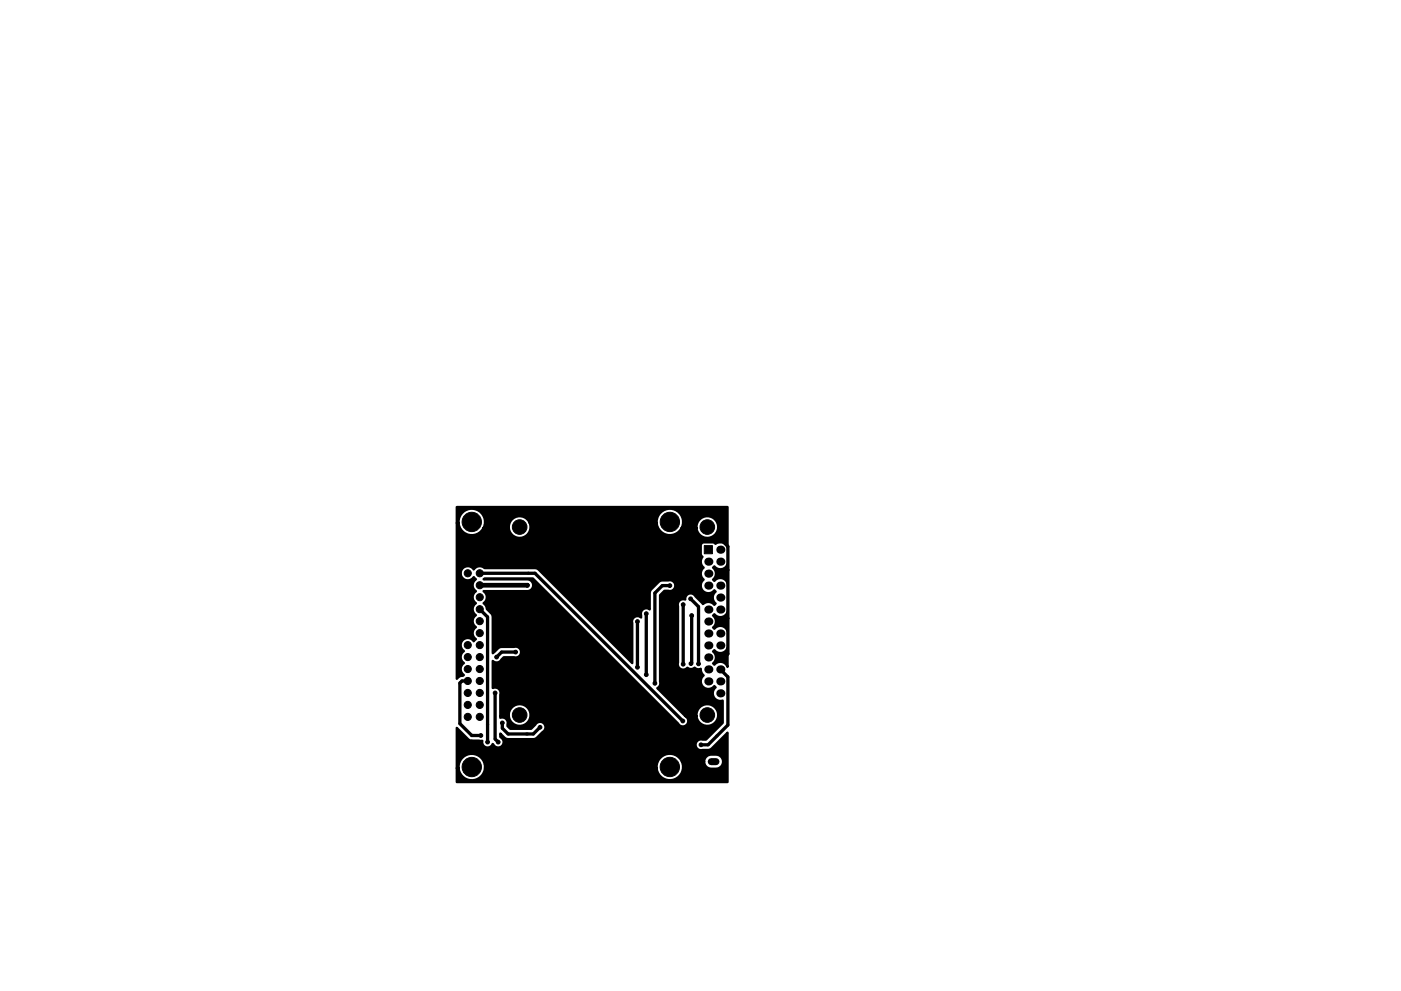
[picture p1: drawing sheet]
<svg xmlns="http://www.w3.org/2000/svg" width="297mm" height="210mm" viewBox="0 0 297 210" stroke-linecap="round" stroke-linejoin="round" font-family="sans-serif">
<g fill="#000" stroke="#000" stroke-width=".21">
<path d="M149.3 115.8h1.7v1.7h-1.7z"/>
<circle cx="100" cy="110.7" r="2.05"/>
<circle cx="110.2" cy="120" r=".4"/>
<circle cx="110.2" cy="111.8" r="1.55"/>
<circle cx="142" cy="110.7" r="2.05"/>
<circle cx="150" cy="111.8" r="1.55"/>
<circle cx="99.2" cy="134.3" r=".75"/>
<circle cx="99.2" cy="139.4" r=".75"/>
<circle cx="99.2" cy="129.2" r=".75"/>
<circle cx="99.2" cy="131.8" r=".75"/>
<circle cx="99.2" cy="136.9" r=".75"/>
<circle cx="99.2" cy="124.2" r=".75"/>
<circle cx="99.2" cy="121.6" r=".75"/>
<circle cx="99.2" cy="126.7" r=".75"/>
<circle cx="101.7" cy="139.4" r=".75"/>
<circle cx="101.7" cy="129.2" r=".75"/>
<circle cx="101.7" cy="134.3" r=".75"/>
<circle cx="101.7" cy="131.8" r=".75"/>
<circle cx="101.7" cy="136.9" r=".75"/>
<circle cx="101.7" cy="121.6" r=".75"/>
<circle cx="101.7" cy="124.2" r=".75"/>
<circle cx="101.7" cy="126.7" r=".75"/>
<circle cx="105.3" cy="139.4" r=".4"/>
<circle cx="109.3" cy="138.3" r=".4"/>
<circle cx="110.8" cy="133.1" r=".4"/>
<circle cx="111.8" cy="124.2" r=".4"/>
<circle cx="113.8" cy="130.3" r=".4"/>
<circle cx="116" cy="132.2" r=".4"/>
<circle cx="125.6" cy="126.1" r=".4"/>
<circle cx="129.1" cy="129.5" r=".4"/>
<circle cx="131.2" cy="126.1" r=".4"/>
<circle cx="135.2" cy="131.9" r=".4"/>
<circle cx="137" cy="130.2" r=".4"/>
<circle cx="142" cy="124.2" r=".4"/>
<circle cx="144.9" cy="128.3" r=".4"/>
<circle cx="146.4" cy="127" r=".4"/>
<circle cx="146.6" cy="130.6" r=".4"/>
<circle cx="99.2" cy="144.5" r=".75"/>
<circle cx="99.2" cy="147" r=".75"/>
<circle cx="99.2" cy="149.6" r=".75"/>
<circle cx="99.2" cy="141.9" r=".75"/>
<circle cx="99.2" cy="152.1" r=".75"/>
<circle cx="101.7" cy="141.9" r=".75"/>
<circle cx="101.7" cy="149.6" r=".75"/>
<circle cx="101.7" cy="144.5" r=".75"/>
<circle cx="101.7" cy="147" r=".75"/>
<circle cx="101.7" cy="152.1" r=".75"/>
<circle cx="101.9" cy="156" r=".4"/>
<circle cx="103.4" cy="157.4" r=".4"/>
<circle cx="105" cy="147" r=".4"/>
<circle cx="105.6" cy="157.4" r=".4"/>
<circle cx="106.5" cy="153.4" r=".4"/>
<circle cx="110.2" cy="151.7" r="1.55"/>
<circle cx="114.5" cy="154.3" r=".4"/>
<circle cx="117.1" cy="150" r=".4"/>
<circle cx="123.4" cy="150" r=".4"/>
<circle cx="129.9" cy="150" r=".4"/>
<circle cx="135.2" cy="141.6" r=".4"/>
<circle cx="137" cy="143.1" r=".4"/>
<circle cx="138.8" cy="145" r=".4"/>
<circle cx="144.8" cy="153" r=".4"/>
<circle cx="144.9" cy="140.9" r=".4"/>
<circle cx="146.5" cy="140.8" r=".4"/>
<circle cx="148.1" cy="140.8" r=".4"/>
<circle cx="148.6" cy="158" r=".4"/>
<circle cx="150" cy="151.7" r="1.55"/>
<circle cx="100" cy="162.7" r="2.05"/>
<circle cx="142" cy="162.7" r="2.05"/>
</g>
<g fill="#000">
<circle cx="150.2" cy="119.2" r=".86"/>
<circle cx="152.7" cy="116.6" r=".86"/>
<circle cx="152.7" cy="119.2" r=".86"/>
<circle cx="150.2" cy="124.2" r=".86"/>
<circle cx="150.2" cy="139.5" r=".86"/>
<circle cx="150.2" cy="121.7" r=".86"/>
<circle cx="150.2" cy="126.8" r=".86"/>
<circle cx="150.2" cy="129.3" r=".86"/>
<circle cx="150.2" cy="131.9" r=".86"/>
<circle cx="150.2" cy="134.4" r=".86"/>
<circle cx="150.2" cy="136.9" r=".86"/>
<circle cx="152.7" cy="131.9" r=".86"/>
<circle cx="152.7" cy="134.4" r=".86"/>
<circle cx="152.7" cy="136.9" r=".86"/>
<circle cx="152.7" cy="139.5" r=".86"/>
<circle cx="152.7" cy="129.3" r=".86"/>
<circle cx="152.7" cy="124.2" r=".86"/>
<circle cx="152.7" cy="126.8" r=".86"/>
<circle cx="152.7" cy="121.7" r=".86"/>
<circle cx="150.2" cy="142" r=".86"/>
<circle cx="150.2" cy="144.6" r=".86"/>
<circle cx="150.2" cy="147.1" r=".86"/>
<circle cx="152.7" cy="142" r=".86"/>
<circle cx="152.7" cy="147.1" r=".86"/>
<circle cx="152.7" cy="144.6" r=".86"/>
</g>
<path d="M150.8 164.1h1M150.8 161.6h1" fill="none" stroke="#000" stroke-width="1.5"/>
<path d="M146.1 116.4h-44.4l-4.3 4.3v2.6l.8 .9h1v10.1M101.7 124.2h10.1M111.8 124.2h.1M146.1 124.7l-3.3 3.3v17.8l1.3 1.3h6.1M146.8 147.1v16.2l.8 .8h3.7" fill="none" stroke="#000" stroke-width="1"/>
<g fill="none" stroke="#000" stroke-width=".7">
<path d="M106.8 116.4l3.3 3.3v.3M126.7 116.4l-1.2 1.1v8.6M101.7 121.6h11.7l31.4 31.4M101.7 129.2l1.7 1.7v26.5M109.3 138.3h-2.9l-1.1 1.1M113.8 130.3l-3 2.8 6.3 6.3v10.6h12.8l7.2 7.1h9.7M131.2 126.1l-2.1 2.2v1.2M135.2 131.9v9.7M137 130.2v12.9M142 124.2h-1.6l-1.5 1.6v19.2M144.9 128.3v12.6M146.4 127l1.7 1.7v12.1"/>
<path d="M146.6 130.6v10l-.1 .2M150.2 126.8h-2l-2.1-2.1v-8.3l1.5-1.5h5.7l1 1v22.8l-.7 .8h-.9M154.3 131.2l-.6 .7h-1M154.3 120.9l-.7 .8h-.9M99.2 144.5h-1.3l-.4 .4v8.6l2.5 2.5h2M105 147v9.8l.6 .6M106.5 153.4v1.1l1.2 1.2h5.4l1.4-1.4M152.7 142l1.6 1.6v10.2l-4.2 4.2h-1.5"/>
</g>
<path d="M96.8 107.6h57.4v8.5a1.6 1.6 0 0 0-2.5-.7l-.7-.4h-1.8l-.4 .2-.2 .6v1.7l.3 .6v.1a1.62 1.62 0 0 0 .3 2.2 1.61 1.61 0 0 0 0 2.6 1.61 1.61 0 0 0-.2 2.4 1.61 1.61 0 0 0 2.5-.2l.2 .3a1.61 1.61 0 0 0 0 2.6l-.2 .2a1.6 1.6 0 0 0-2.5-.1l-1.6-1.7a1.15 1.15 0 0 0-1.3-.6 1.15 1.15 0 0 0-.8 1.3 1.15 1.15 0 0 0-1.2 .2 1.15 1.15 0 0 0-.3 1.2l-.1 12a1.15 1.15 0 0 0 .6 1.3 1.15 1.15 0 0 0 1.4-.2 1.14 1.14 0 0 0 1.6-.1l.7 .4 .6-.1 .1 .7 .5 .7-.1 .1a1.62 1.62 0 0 0 0 2.4 1.62 1.62 0 0 0 2.4-.2l.2 .2a1.61 1.61 0 0 0-.4 2.1 1.61 1.61 0 0 0 1.9 .7v4.8l-3.5 3.5h-.7a1.15 1.15 0 0 0-1.5 1.1 1.15 1.15 0 0 0 1.5 1.1h1.3l.4-.2 3.5-3.4v10.4h-57.4v-2.9h.4a2.81 2.81 0 0 0 2.8 2.6 2.81 2.81 0 0 0 2.8-2.6h36.4l.1 .5a2.81 2.81 0 0 0 3.7 1.9 2.81 2.81 0 0 0 1.6-3.8h4.7v.3a1.5 1.5 0 0 0 1.5 1.2 2.36 2.36 0 0 0 2.1-.4 1.5 1.5 0 0 0 .3-1.7 1.5 1.5 0 0 0-1.4-.9 2.36 2.36 0 0 0-2.1 .4l-.3 .5-.1 .6h-4.7l-.1-.2a2.81 2.81 0 0 0-3.3-1.4 2.81 2.81 0 0 0-2 3h-36.4v-.5a2.81 2.81 0 0 0-3-2.6 2.81 2.81 0 0 0-2.6 3.1h-.4v-8.6l2.8 2.7 2.7 .1-.1 .1a1.15 1.15 0 0 0 .9 1.3 1.15 1.15 0 0 0 1.4-.8 1.19 1.19 0 0 0 1.9 .5 1.19 1.19 0 0 0-.3-2v-.7l1 1 .4 .2h5.8l.5-.3 1.4-1.3a1.15 1.15 0 0 0 0-1.8 1.15 1.15 0 0 0-1.7 .4l-.9 .8h-4.4l-.6-.6v-.3a1.15 1.15 0 0 0-.3-1.2 1.15 1.15 0 0 0-1.2-.2v-.4h1.8a2.31 2.31 0 0 0 3.5 1.8 2.31 2.31 0 0 0 0-3.9 2.31 2.31 0 0 0-3.5 1.6v.5h-1.8v-4.7a1.15 1.15 0 0 0-1.6-1.2v-5.7a1.15 1.15 0 0 0 1.8-.4l.5-.5h2.2a1.15 1.15 0 0 0 1.5-1 1.15 1.15 0 0 0-1.5-1.2l-3.1 .1-1.4 1.3v-7.9l-.3-.6-1-.9-.2-.7-.5-.5a1.5 1.5 0 0 0 0-2.6h9.2a1.25 1.25 0 0 0 1.3-1.2 1.25 1.25 0 0 0-1.2-1.3h-9.3l.2-.2h10.3l30.7 30.8a1.16 1.16 0 0 0 1.9 .3 1.16 1.16 0 0 0-.3-1.9h2.4v.4a2.31 2.31 0 0 0 3.8 1.1 2.31 2.31 0 0 0-.7-3.8 2.31 2.31 0 0 0-3.1 2.3h-2.4l-5.9-5.9a1.15 1.15 0 0 0 .5-1.4v-18.3l1-1 1 .1a1.15 1.15 0 0 0 1.3-1.3 1.15 1.15 0 0 0-1.5-1l-1.5 .1-.4 .1-1.9 1.9-.1 .6v3.5a1.15 1.15 0 0 0-1.4-.1 1.15 1.15 0 0 0-.5 1.3v.5a1.15 1.15 0 0 0-1.4-.1 1.15 1.15 0 0 0-.4 1.3v8.5l-20.1-20-.6-.2h-10.7a1.5 1.5 0 0 0-2.3 .3 1.51 1.51 0 0 0-2.2-.3 1.51 1.51 0 0 0 0 2.3 1.51 1.51 0 0 0 2.2-.4l.5 .5-.1 .1a1.5 1.5 0 0 0 .1 2.4 1.5 1.5 0 0 0 0 2.6 1.5 1.5 0 0 0 0 2.5 1.5 1.5 0 0 0 0 2.6 1.5 1.5 0 0 0 0 2.5l-.5 .5-.1-.2a1.51 1.51 0 0 0-2.3 0 1.51 1.51 0 0 0 .4 2.2 1.5 1.5 0 0 0 0 2.6 1.5 1.5 0 0 0 0 2.5l-1.1 .4-.5 .4v-33h.4a2.81 2.81 0 0 0 2.3 2.5 2.81 2.81 0 0 0 3-1.5h5.4l.1 .5a2.31 2.31 0 0 0 2.9 1.5 2.31 2.31 0 0 0 1.4-3h26.9l.1 .5a2.81 2.81 0 0 0 2.4 2 2.81 2.81 0 0 0 2.8-1.5h3.2v.5a2.31 2.31 0 0 0 3.8 1 2.31 2.31 0 0 0-.7-3.8 2.31 2.31 0 0 0-3.1 2.3h-3.2l.2-.4a2.81 2.81 0 0 0-2.3-3.7 2.81 2.81 0 0 0-3.2 3.1h-26.9l-.1-.3a2.31 2.31 0 0 0-2.7-1.1 2.31 2.31 0 0 0-1.6 2.4h-5.4l.2-.4a2.81 2.81 0 0 0-2.3-3.7 2.81 2.81 0 0 0-3.2 3.1h-.4zM151.5 130.3a1.6 1.6 0 0 0 2.7-.5v4.1a1.6 1.6 0 0 0-2.7-.5l-.3-.3a1.61 1.61 0 0 0 0-2.5zM151.5 120.2a1.6 1.6 0 0 0 2.7-.5v4a1.6 1.6 0 0 0-2.7-.4l-.3-.3a1.61 1.61 0 0 0 0-2.6zM151.5 137.9a1.6 1.6 0 0 0 2.7-.4v4a1.6 1.6 0 0 0-2.7-.5l-.3-.2a1.61 1.61 0 0 0 0-2.6z" fill="#000" stroke="#000" stroke-width=".5"/>
</svg>
